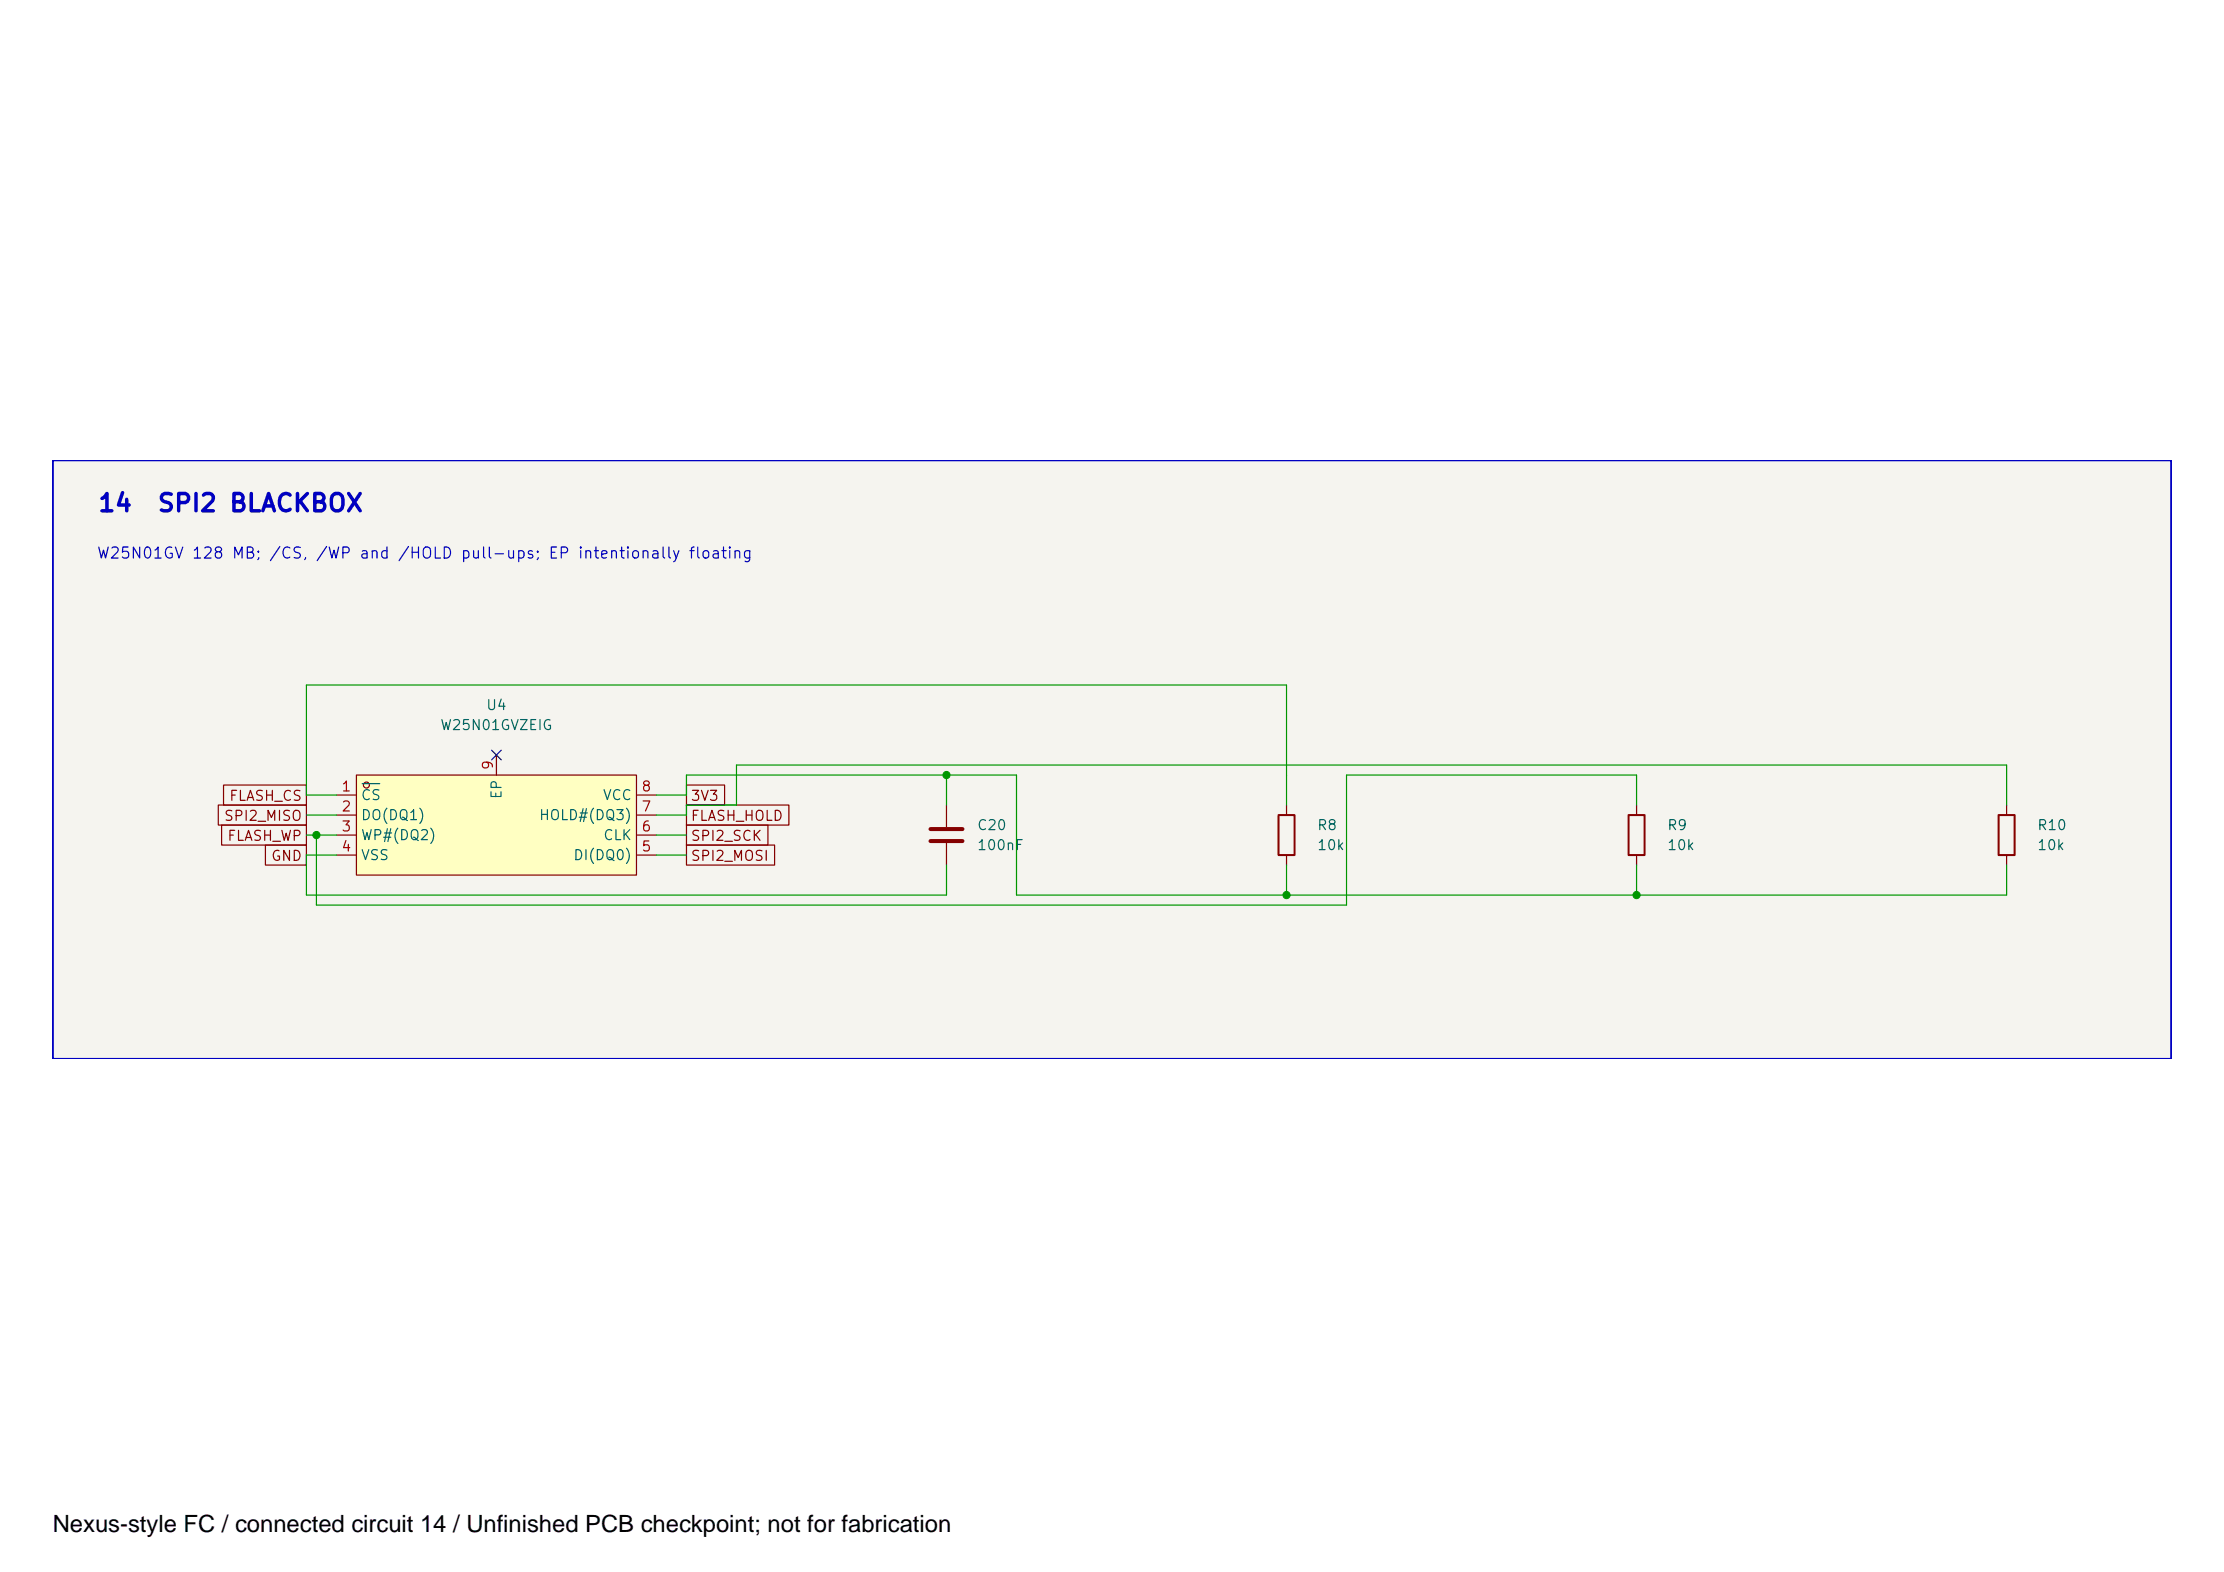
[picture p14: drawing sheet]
<svg xmlns="http://www.w3.org/2000/svg" width="297mm" height="210mm" viewBox="0 0 297 210" stroke-linecap="round" stroke-linejoin="round" font-family="sans-serif">
<defs><g id="words">
<text font-size="3.2" x="7.1" y="204.6">Nexus-style FC / connected circuit 14 / Unfinished PCB checkpoint; not for fabrication</text>
<g font-size="2.3" fill="#0000c2">
<text x="12.9" y="68.9">14</text>
<text x="20.9" y="68.9">SPI2 BLACKBOX</text>
</g>
<text font-size="1.5" fill="#0000c2" x="12.8" y="75">W25N01GV 128 MB; /CS, /WP and /HOLD pull-ups; EP intentionally floating</text>
<g font-size="1.3" fill="#006464">
<text x="64.8" y="95.2">U4</text>
<text x="58.7" y="97.8">W25N01GVZEIG</text>
<text x="48.1" y="107.2">CS</text>
<text x="67.3" y="106.8" transform="rotate(-90 67.3 106.8)">EP</text>
<text x="80.4" y="107.2">VCC</text>
<text x="48.1" y="109.8">DO(DQ1)</text>
<text x="48.1" y="112.5">WP#(DQ2)</text>
<text x="71.9" y="109.8">HOLD#(DQ3)</text>
<text x="80.5" y="112.5">CLK</text>
<text x="130.4" y="111.2">C20</text>
<text x="130.4" y="113.9">100nF</text>
<text x="175.8" y="111.2">R8</text>
<text x="175.8" y="113.9">10k</text>
<text x="222.6" y="111.2">R9</text>
<text x="222.6" y="113.9">10k</text>
<text x="272" y="111.2">R10</text>
<text x="272" y="113.9">10k</text>
<text x="48.1" y="115.2">VSS</text>
<text x="76.5" y="115.2">DI(DQ0)</text>
</g>
<g font-size="1.3" fill="#840000">
<text x="30.5" y="107.3">FLASH_CS</text>
<text x="92.2" y="107.3">3V3</text>
<text x="29.8" y="109.9">SPI2_MISO</text>
<text x="30.3" y="112.6">FLASH_WP</text>
<text x="92.2" y="112.6">SPI2_SCK</text>
<text x="92.2" y="109.9">FLASH_HOLD</text>
<text x="36.1" y="115.3">GND</text>
<text x="92.2" y="115.3">SPI2_MOSI</text>
<text x="19.8" y="204.8">LED1_A</text>
<text x="110.6" y="204.8">LED2_A</text>
</g>
<g font-size="1.3" fill="#a90000">
<text x="45.5" y="106">1</text>
<text x="66.2" y="102.9" transform="rotate(-90 66.2 102.9)">9</text>
<text x="85.6" y="106">8</text>
<text x="45.5" y="108.7">2</text>
<text x="45.5" y="111.4">3</text>
<text x="85.6" y="111.4">6</text>
<text x="85.6" y="108.7">7</text>
<text x="45.5" y="114">4</text>
<text x="85.6" y="114">5</text>
</g>
</g></defs>
<path d="M7 61.4h283v80h-283z" fill="#f5f4ef" stroke="#f5f4ef" stroke-width=".13"/>
<path d="M47.6 103.5h37.4v13.3h-37.4z" fill="#ffffc2"/>
<g fill="none" stroke="#840000" stroke-width=".16">
<path d="M29.2 107.5h11.7v2.7h-11.7zM29.6 110.2h11.3v2.6h-11.3zM29.9 104.8h11v2.7h-11zM35.5 112.8h5.4v2.7h-5.4zM44.9 106.2h2.7M44.9 108.8h2.7M44.9 111.5h2.7M44.9 114.2h2.7M47.6 103.5h37.4v13.3h-37.4zM66.3 100.8v2.7M85 106.2h2.7M85 108.8h2.7"/>
<path d="M85 111.5h2.7M85 114.2h2.7M91.7 112.8h11.8v2.7h-11.8zM91.7 110.2h10.9v2.6h-10.9zM91.7 107.5h13.7v2.7h-13.7zM91.7 104.8h5.1v2.7h-5.1zM126.4 107.5v2.9M126.4 112.6v2.9M171.8 107.5v1.3M171.8 114.2v1.3M218.6 107.5v1.3M218.6 114.2v1.3"/>
<path d="M268 107.5v1.3M268 114.2v1.3"/>
<circle cx="48.9" cy="104.8" r=".4"/>
</g>
<path d="M48.4 104.6h2.3" fill="none" stroke="#006464" stroke-width=".16"/>
<path d="M124.3 110.7h4.3M124.3 112.3h4.3" fill="none" stroke="#840000" stroke-width=".53"/>
<path d="M170.8 108.8h2.1v5.4h-2.1zM217.5 108.8h2.1v5.4h-2.1zM266.9 108.8h2.2v5.4h-2.2z" fill="none" stroke="#840000" stroke-width=".27"/>
<path d="M40.9 108.8h4M40.9 111.5h4M44.9 114.2h-4v5.3h85.5v-4M44.9 106.2h-4v-14.7h130.9v16M87.7 106.2h4v-2.7h44.1v16h132.2v-4M87.7 114.2h4M87.7 111.5h4M126.4 103.5v4M171.8 115.5v4M218.6 107.5v-4h-38.8v17.4h-137.5v-9.4M218.6 115.5v4M268 107.5v-5.3h-169.6v5.3h-6.7v1.3h-4" fill="none" stroke="#009600" stroke-width=".16"/>
<path d="M65.7 100.2l1.2 1.3M66.9 100.2l-1.2 1.3" fill="none" stroke="#000084" stroke-width=".16"/>
<path d="M7.1 61.5h282.9v79.9h-282.9z" fill="none" stroke="#0000c2" stroke-width=".27"/>
<g fill="#009600" stroke="#009600" stroke-width=".13">
<circle cx="218.6" cy="119.5" r=".48"/>
<circle cx="171.8" cy="119.5" r=".48"/>
<circle cx="42.3" cy="111.5" r=".48"/>
<circle cx="126.4" cy="103.5" r=".48"/>
</g>
<use href="#words"/>
</svg>
